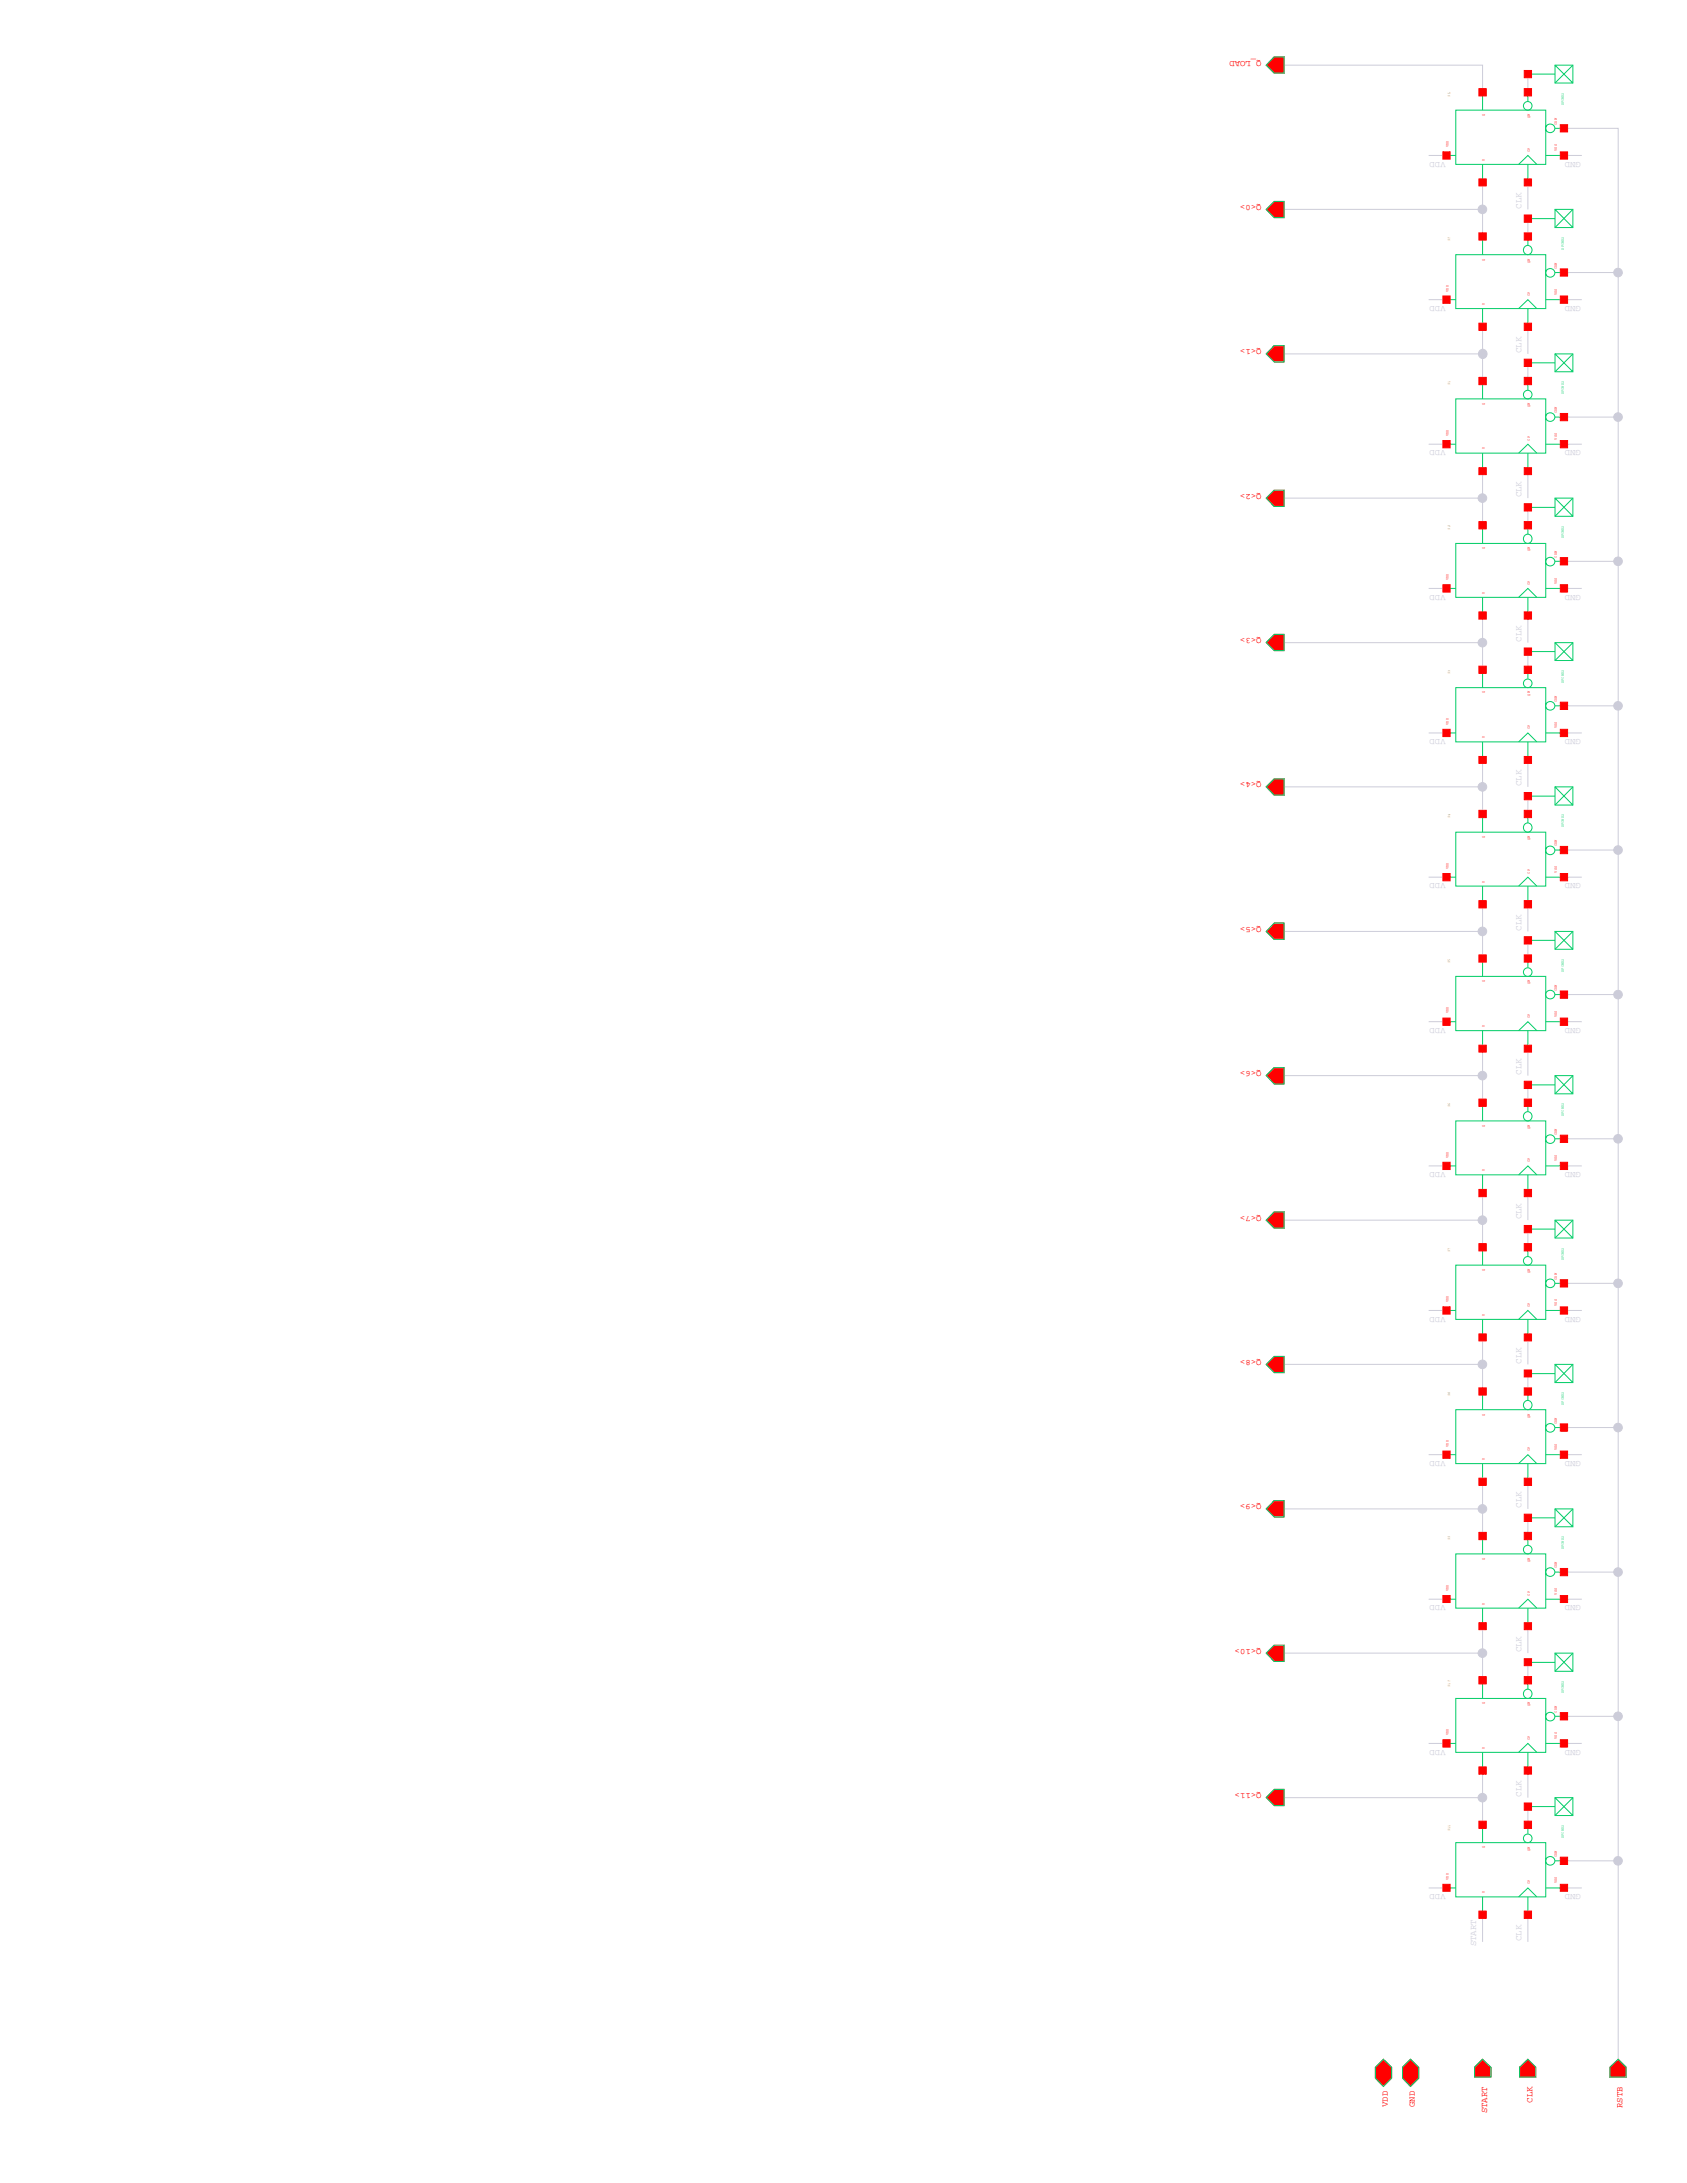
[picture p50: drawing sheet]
<svg xmlns="http://www.w3.org/2000/svg" width="216mm" height="279mm" viewBox="0 0 216 279" stroke-linecap="round" stroke-linejoin="round" font-family="sans-serif">
<defs><g id="words">
<g font-size="1.1" fill="#f00">
<text x="161.5" y="7.8" transform="rotate(-180 161.5 7.8)">Q_LOAD</text>
<text x="161.5" y="26.2" transform="rotate(-180 161.5 26.2)">Q&lt;0&gt;</text>
<text x="161.5" y="44.7" transform="rotate(-180 161.5 44.7)">Q&lt;1&gt;</text>
<text x="161.5" y="63.2" transform="rotate(-180 161.5 63.2)">Q&lt;2&gt;</text>
<text x="161.5" y="81.7" transform="rotate(-180 161.5 81.7)">Q&lt;3&gt;</text>
<text x="161.5" y="100.1" transform="rotate(-180 161.5 100.1)">Q&lt;4&gt;</text>
<text x="161.5" y="118.6" transform="rotate(-180 161.5 118.6)">Q&lt;5&gt;</text>
<text x="161.5" y="137.1" transform="rotate(-180 161.5 137.1)">Q&lt;6&gt;</text>
<text x="161.5" y="155.6" transform="rotate(-180 161.5 155.6)">Q&lt;7&gt;</text>
<text x="161.5" y="174.1" transform="rotate(-180 161.5 174.1)">Q&lt;8&gt;</text>
<text x="161.5" y="192.6" transform="rotate(-180 161.5 192.6)">Q&lt;9&gt;</text>
<text x="161.5" y="211" transform="rotate(-180 161.5 211)">Q&lt;10&gt;</text>
<text x="161.5" y="229.5" transform="rotate(-180 161.5 229.5)">Q&lt;11&gt;</text>
<text x="177.6" y="269.7" transform="rotate(-90 177.6 269.7)">VDD</text>
<text x="181.1" y="269.7" transform="rotate(-90 181.1 269.7)">GND</text>
<text x="196.1" y="269.1" transform="rotate(-90 196.1 269.1)">CLK</text>
<text x="207.7" y="269.8" transform="rotate(-90 207.7 269.8)">RSTB</text>
<text x="190.3" y="270.5" transform="rotate(-90 190.3 270.5)">START</text>
</g>
<g font-size=".5" fill="#d9cc00">
<text x="185.6" y="12.4" transform="rotate(-90 185.6 12.4)">IL</text>
<text x="185.6" y="30.8" transform="rotate(-90 185.6 30.8)">I0</text>
<text x="185.6" y="49.3" transform="rotate(-90 185.6 49.3)">I1</text>
<text x="185.6" y="67.8" transform="rotate(-90 185.6 67.8)">I2</text>
<text x="185.6" y="86.3" transform="rotate(-90 185.6 86.3)">I3</text>
<text x="185.6" y="104.7" transform="rotate(-90 185.6 104.7)">I4</text>
<text x="185.6" y="123.2" transform="rotate(-90 185.6 123.2)">I5</text>
<text x="185.6" y="141.7" transform="rotate(-90 185.6 141.7)">I6</text>
<text x="185.6" y="160.2" transform="rotate(-90 185.6 160.2)">I7</text>
<text x="185.6" y="178.7" transform="rotate(-90 185.6 178.7)">I8</text>
<text x="185.6" y="197.2" transform="rotate(-90 185.6 197.2)">I9</text>
<text x="185.6" y="215.9" transform="rotate(-90 185.6 215.9)">I10</text>
<text x="185.6" y="234.4" transform="rotate(-90 185.6 234.4)">I11</text>
</g>
<g font-size=".5" fill="#f00">
<text x="190" y="14.8" transform="rotate(-90 190 14.8)">Q</text>
<text x="195.8" y="15.1" transform="rotate(-90 195.8 15.1)">QN</text>
<text x="199.2" y="16" transform="rotate(-90 199.2 16)">CDN</text>
<text x="185.4" y="18.8" transform="rotate(-90 185.4 18.8)">VDD</text>
<text x="190" y="20.6" transform="rotate(-90 190 20.6)">D</text>
<text x="195.8" y="19.4" transform="rotate(-90 195.8 19.4)">CP</text>
<text x="199.2" y="19.3" transform="rotate(-90 199.2 19.3)">VSS</text>
<text x="190" y="33.3" transform="rotate(-90 190 33.3)">Q</text>
<text x="195.8" y="33.6" transform="rotate(-90 195.8 33.6)">QN</text>
<text x="199.2" y="34.4" transform="rotate(-90 199.2 34.4)">CDN</text>
<text x="185.4" y="37.3" transform="rotate(-90 185.4 37.3)">VDD</text>
<text x="190" y="39.1" transform="rotate(-90 190 39.1)">D</text>
<text x="195.8" y="37.9" transform="rotate(-90 195.8 37.9)">CP</text>
<text x="199.2" y="37.8" transform="rotate(-90 199.2 37.8)">VSS</text>
<text x="190" y="51.8" transform="rotate(-90 190 51.8)">Q</text>
<text x="195.8" y="52.1" transform="rotate(-90 195.8 52.1)">QN</text>
<text x="199.2" y="52.9" transform="rotate(-90 199.2 52.9)">CDN</text>
<text x="185.4" y="55.8" transform="rotate(-90 185.4 55.8)">VDD</text>
<text x="190" y="57.5" transform="rotate(-90 190 57.5)">D</text>
<text x="195.8" y="56.4" transform="rotate(-90 195.8 56.4)">CP</text>
<text x="199.2" y="56.3" transform="rotate(-90 199.2 56.3)">VSS</text>
<text x="190" y="70.3" transform="rotate(-90 190 70.3)">Q</text>
<text x="195.8" y="70.6" transform="rotate(-90 195.8 70.6)">QN</text>
<text x="199.2" y="71.4" transform="rotate(-90 199.2 71.4)">CDN</text>
<text x="185.4" y="74.3" transform="rotate(-90 185.4 74.3)">VDD</text>
<text x="190" y="76" transform="rotate(-90 190 76)">D</text>
<text x="195.8" y="74.8" transform="rotate(-90 195.8 74.8)">CP</text>
<text x="199.2" y="74.8" transform="rotate(-90 199.2 74.8)">VSS</text>
<text x="190" y="88.8" transform="rotate(-90 190 88.8)">Q</text>
<text x="195.8" y="89" transform="rotate(-90 195.8 89)">QN</text>
<text x="199.2" y="89.9" transform="rotate(-90 199.2 89.9)">CDN</text>
<text x="185.4" y="92.8" transform="rotate(-90 185.4 92.8)">VDD</text>
<text x="190" y="94.5" transform="rotate(-90 190 94.5)">D</text>
<text x="195.8" y="93.3" transform="rotate(-90 195.8 93.3)">CP</text>
<text x="199.2" y="93.2" transform="rotate(-90 199.2 93.2)">VSS</text>
<text x="190" y="107.3" transform="rotate(-90 190 107.3)">Q</text>
<text x="195.8" y="107.5" transform="rotate(-90 195.8 107.5)">QN</text>
<text x="185.4" y="111.3" transform="rotate(-90 185.4 111.3)">VDD</text>
<text x="190" y="113" transform="rotate(-90 190 113)">D</text>
<text x="195.8" y="111.8" transform="rotate(-90 195.8 111.8)">CP</text>
<text x="199.2" y="111.7" transform="rotate(-90 199.2 111.7)">VSS</text>
<text x="199.2" y="108.3" transform="rotate(-90 199.2 108.3)">CDN</text>
<text x="190" y="125.7" transform="rotate(-90 190 125.7)">Q</text>
<text x="195.8" y="126" transform="rotate(-90 195.8 126)">QN</text>
<text x="185.4" y="129.7" transform="rotate(-90 185.4 129.7)">VDD</text>
<text x="190" y="131.4" transform="rotate(-90 190 131.4)">D</text>
<text x="195.8" y="130.3" transform="rotate(-90 195.8 130.3)">CP</text>
<text x="199.2" y="130.2" transform="rotate(-90 199.2 130.2)">VSS</text>
<text x="199.2" y="126.8" transform="rotate(-90 199.2 126.8)">CDN</text>
<text x="185.4" y="148.2" transform="rotate(-90 185.4 148.2)">VDD</text>
<text x="190" y="149.9" transform="rotate(-90 190 149.9)">D</text>
<text x="190" y="144.2" transform="rotate(-90 190 144.2)">Q</text>
<text x="195.8" y="148.8" transform="rotate(-90 195.8 148.8)">CP</text>
<text x="195.8" y="144.5" transform="rotate(-90 195.8 144.5)">QN</text>
<text x="199.2" y="148.6" transform="rotate(-90 199.2 148.6)">VSS</text>
<text x="199.2" y="145.3" transform="rotate(-90 199.2 145.3)">CDN</text>
<text x="185.4" y="166.7" transform="rotate(-90 185.4 166.7)">VDD</text>
<text x="190" y="162.7" transform="rotate(-90 190 162.7)">Q</text>
<text x="195.8" y="167.3" transform="rotate(-90 195.8 167.3)">CP</text>
<text x="195.8" y="163" transform="rotate(-90 195.8 163)">QN</text>
<text x="199.2" y="167.1" transform="rotate(-90 199.2 167.1)">VSS</text>
<text x="199.2" y="163.8" transform="rotate(-90 199.2 163.8)">CDN</text>
<text x="190" y="168.4" transform="rotate(-90 190 168.4)">D</text>
<text x="185.4" y="185.2" transform="rotate(-90 185.4 185.2)">VDD</text>
<text x="190" y="181.2" transform="rotate(-90 190 181.2)">Q</text>
<text x="195.8" y="185.7" transform="rotate(-90 195.8 185.7)">CP</text>
<text x="195.8" y="181.5" transform="rotate(-90 195.8 181.5)">QN</text>
<text x="199.2" y="185.6" transform="rotate(-90 199.2 185.6)">VSS</text>
<text x="199.2" y="182.2" transform="rotate(-90 199.2 182.2)">CDN</text>
<text x="190" y="186.9" transform="rotate(-90 190 186.9)">D</text>
<text x="185.4" y="203.6" transform="rotate(-90 185.4 203.6)">VDD</text>
<text x="190" y="199.6" transform="rotate(-90 190 199.6)">Q</text>
<text x="195.8" y="199.9" transform="rotate(-90 195.8 199.9)">QN</text>
<text x="199.2" y="200.7" transform="rotate(-90 199.2 200.7)">CDN</text>
<text x="190" y="205.4" transform="rotate(-90 190 205.4)">D</text>
<text x="195.8" y="204.2" transform="rotate(-90 195.8 204.2)">CP</text>
<text x="199.2" y="204.1" transform="rotate(-90 199.2 204.1)">VSS</text>
<text x="190" y="218.1" transform="rotate(-90 190 218.1)">Q</text>
<text x="195.8" y="218.4" transform="rotate(-90 195.8 218.4)">QN</text>
<text x="199.2" y="219.2" transform="rotate(-90 199.2 219.2)">CDN</text>
<text x="185.4" y="222.1" transform="rotate(-90 185.4 222.1)">VDD</text>
<text x="190" y="223.8" transform="rotate(-90 190 223.8)">D</text>
<text x="195.8" y="222.7" transform="rotate(-90 195.8 222.7)">CP</text>
<text x="199.2" y="222.5" transform="rotate(-90 199.2 222.5)">VSS</text>
<text x="190" y="236.6" transform="rotate(-90 190 236.6)">Q</text>
<text x="195.8" y="236.9" transform="rotate(-90 195.8 236.9)">QN</text>
<text x="199.2" y="237.7" transform="rotate(-90 199.2 237.7)">CDN</text>
<text x="185.4" y="240.6" transform="rotate(-90 185.4 240.6)">VDD</text>
<text x="190" y="242.3" transform="rotate(-90 190 242.3)">D</text>
<text x="195.8" y="241.2" transform="rotate(-90 195.8 241.2)">CP</text>
<text x="199.2" y="241" transform="rotate(-90 199.2 241)">VSS</text>
</g>
<g font-size=".5" fill="#0c6">
<text x="200.2" y="13.5" transform="rotate(-90 200.2 13.5)">DFCND2</text>
<text x="200.2" y="32" transform="rotate(-90 200.2 32)">DFCND2</text>
<text x="200.2" y="50.5" transform="rotate(-90 200.2 50.5)">DFCND2</text>
<text x="200.2" y="68.9" transform="rotate(-90 200.2 68.9)">DFCND2</text>
<text x="200.2" y="87.4" transform="rotate(-90 200.2 87.4)">DFCND2</text>
<text x="200.2" y="105.9" transform="rotate(-90 200.2 105.9)">DFCND2</text>
<text x="200.2" y="124.4" transform="rotate(-90 200.2 124.4)">DFCND2</text>
<text x="200.2" y="142.8" transform="rotate(-90 200.2 142.8)">DFCND2</text>
<text x="200.2" y="161.3" transform="rotate(-90 200.2 161.3)">DFCND2</text>
<text x="200.2" y="179.8" transform="rotate(-90 200.2 179.8)">DFCND2</text>
<text x="200.2" y="198.3" transform="rotate(-90 200.2 198.3)">DFCND2</text>
<text x="200.2" y="216.7" transform="rotate(-90 200.2 216.7)">DFCND2</text>
<text x="200.2" y="235.2" transform="rotate(-90 200.2 235.2)">DFCND2</text>
</g>
</g></defs>
<g fill="none" stroke="#0c6" stroke-width=".13">
<path d="M163.1 7.3h1.2v2.1h-1.2l-1-1.1zM185.1 19.9h1.2M186.3 14.1h11.5v6.9h-11.5zM189.7 11.8v2.3M195.5 11.8v1.2M195.5 9.5h3.5M197.8 19.9h2.4M199 16.4h1.2M199 8.3h2.3v2.3h-2.3zM199 8.3l2.3 2.3M201.3 8.3l-2.3 2.3M162.1 26.8l1-1h1.2v2.1h-1.2z"/>
<path d="M185.1 38.4h1.2M186.3 32.6h11.5v6.9h-11.5zM189.7 39.5v2.3M189.7 21v2.4M189.7 30.3v2.3M194.4 39.5l1.1-1.1 1.2 1.1M194.4 21l1.1-1.1 1.2 1.1M195.5 39.5v2.3M195.5 21v2.4M195.5 30.3v1.1M195.5 28h3.5M197.8 38.4h2.4"/>
<path d="M199 34.9h1.2M199 26.8h2.3v2.3h-2.3zM199 26.8l2.3 2.3M201.3 26.8l-2.3 2.3M163.1 44.2h1.2v2.1h-1.2l-1-1zM185.1 56.9h1.2M186.3 51.1h11.5v6.9h-11.5zM189.7 58v2.3M189.7 48.8v2.3M194.4 58l1.1-1.1 1.2 1.1M195.5 58v2.3M195.5 48.8v1.1"/>
<path d="M195.5 46.4h3.5M197.8 56.9h2.4M199 53.4h1.2M199 45.3h2.3v2.3h-2.3zM199 45.3l2.3 2.3M201.3 45.3l-2.3 2.3M162.1 63.8l1-1.1h1.2v2.1h-1.2zM185.1 75.3h1.2M186.3 69.6h11.5v6.9h-11.5zM189.7 76.5v2.3M189.7 67.2v2.4M194.4 76.5l1.1-1.2 1.2 1.2"/>
<path d="M195.5 76.5v2.3M195.5 67.2v1.2M195.5 64.9h3.5M197.8 75.3h2.4M199 71.8h1.2M199 63.8h2.3v2.3h-2.3zM199 63.8l2.3 2.3M201.3 63.8l-2.3 2.3M163.1 81.2h1.2v2.1h-1.2l-1-1zM185.1 93.8h1.2M186.3 88h11.5v7h-11.5zM189.7 95v2.2"/>
<path d="M189.7 85.7v2.3M194.4 95l1.1-1.2 1.2 1.2M195.5 95v2.2M195.5 85.7v1.2M195.5 83.4h3.5M197.8 93.8h2.4M199 90.3h1.2M199 82.3h2.3v2.2h-2.3zM199 82.3l2.3 2.2M201.3 82.3l-2.3 2.2M162.1 100.7l1-1h1.2v2.1h-1.2zM163.1 118.2h1.2v2h-1.2l-1-1z"/>
<path d="M185.1 112.3h1.2M186.3 106.5h11.5v6.9h-11.5zM189.7 113.4v2.3M189.7 104.2v2.3M194.4 113.4l1.1-1.1 1.2 1.1M195.5 113.4v2.3M195.5 104.2v1.1M195.5 101.9h3.5M197.8 112.3h2.4M199 108.8h1.2M199 119.2h2.3v2.3h-2.3zM199 119.2l2.3 2.3"/>
<path d="M199 100.7h2.3v2.3h-2.3zM199 100.7l2.3 2.3M201.3 119.2l-2.3 2.3M201.3 100.7l-2.3 2.3M162.1 137.7l1-1h1.2v2h-1.2zM185.1 130.8h1.2M186.3 125h11.5v6.9h-11.5zM189.7 131.9v2.3M189.7 122.7v2.3M194.4 131.9l1.1-1.1 1.2 1.1M195.5 131.9v2.3M195.5 138.9h3.5"/>
<path d="M195.5 122.7v1.1M195.5 120.4h3.5M197.8 130.8h2.4M199 127.3h1.2M199 137.7h2.3v2.3h-2.3zM199 137.7l2.3 2.3M201.3 137.7l-2.3 2.3M163.1 155.1h1.2v2.1h-1.2l-1-1zM185.1 149.2h1.2M186.3 143.5h11.5v6.9h-11.5zM189.7 150.4v2.3M189.7 159.6v2.3"/>
<path d="M189.7 141.1v2.4M194.4 150.4l1.1-1.2 1.2 1.2M195.5 150.4v2.3M195.5 159.6v1.2M195.5 157.3h3.5M195.5 141.1v1.2M197.8 149.2h2.4M199 145.8h1.2M199 156.2h2.3v2.3h-2.3zM199 156.2l2.3 2.3M201.3 156.2l-2.3 2.3M162.1 174.6l1-1h1.2v2.1h-1.2z"/>
<path d="M185.1 167.7h1.2M186.3 161.9h11.5v7h-11.5zM189.7 168.9v2.3M189.7 178.1v2.3M194.4 168.9l1.1-1.2 1.2 1.2M195.5 168.9v2.3M195.5 178.1v1.1M195.5 175.8h3.5M197.8 167.7h2.4M199 164.3h1.2M199 174.6h2.3v2.4h-2.3zM199 174.6l2.3 2.4"/>
<path d="M201.3 174.6l-2.3 2.4M163.1 192.1h1.2v2h-1.2l-1-1zM185.1 186.2h1.2M186.3 198.9h11.5v6.9h-11.5zM186.3 180.4h11.5v6.9h-11.5zM189.7 187.3v2.4M189.7 196.6v2.3M194.4 187.3l1.1-1.1 1.2 1.1M195.5 187.3v2.4M195.5 196.6v1.1M195.5 194.3h3.5M197.8 186.2h2.4"/>
<path d="M199 182.7h1.2M199 193.1h2.3v2.3h-2.3zM199 193.1l2.3 2.3M201.3 193.1l-2.3 2.3M162.1 211.6l1-1h1.2v2h-1.2zM185.1 204.7h1.2M186.3 217.4h11.5v6.9h-11.5zM189.7 205.8v2.3M189.7 215.1v2.3M194.4 205.8l1.1-1.1 1.2 1.1M195.5 205.8v2.3M195.5 215.1v1.1"/>
<path d="M195.5 212.8h3.5M197.8 204.7h2.4M199 219.7h1.2M199 201.2h1.2M199 211.6h2.3v2.3h-2.3zM199 211.6l2.3 2.3M201.3 211.6l-2.3 2.3M163.1 229h1.2v2.1h-1.2l-1-1zM185.1 223.1h1.2M186.3 235.8h11.5v7h-11.5zM189.7 224.3v2.3M189.7 233.6v2.2"/>
<path d="M194.4 224.3l1.1-1.2 1.2 1.2M195.5 224.3v2.3M195.5 233.6v1.1M195.5 231.2h3.5M197.8 223.1h2.4M199 238.2h1.2M199 230.1h2.3v2.3h-2.3zM199 230.1l2.3 2.3M201.3 230.1l-2.3 2.3M185.1 241.6h1.2M189.7 242.8v2.3M194.4 242.8l1.1-1.2 1.2 1.2"/>
<path d="M195.5 242.8v2.3M197.8 241.6h2.4M176 264.6l1-1 1.1 1v1.4l-1.1 1-1-1zM179.5 264.6l1-1 1.1 1v1.4l-1.1 1-1-1zM189.7 263.6l1.1 1v1.3h-2.1v-1.3zM194.5 264.6l1-1 1.1 1v1.3h-2.1zM206 264.6l1.1-1 1 1v1.3h-2.1z"/>
<circle cx="195.5" cy="13.5" r=".55"/>
<circle cx="198.4" cy="16.4" r=".57"/>
<circle cx="195.5" cy="32" r=".57"/>
<circle cx="198.4" cy="34.9" r=".57"/>
<circle cx="195.5" cy="50.5" r=".55"/>
<circle cx="198.4" cy="53.4" r=".57"/>
<circle cx="195.5" cy="68.9" r=".57"/>
<circle cx="198.4" cy="71.9" r=".57"/>
<circle cx="195.5" cy="87.5" r=".55"/>
<circle cx="198.4" cy="90.4" r=".57"/>
<circle cx="195.5" cy="105.9" r=".57"/>
<circle cx="198.4" cy="108.9" r=".57"/>
<circle cx="195.5" cy="124.4" r=".55"/>
<circle cx="198.4" cy="127.3" r=".57"/>
<circle cx="195.5" cy="142.9" r=".57"/>
<circle cx="198.4" cy="145.8" r=".57"/>
<circle cx="195.5" cy="179.8" r=".57"/>
<circle cx="195.5" cy="161.4" r=".55"/>
<circle cx="198.4" cy="164.3" r=".57"/>
<circle cx="195.5" cy="198.3" r=".55"/>
<circle cx="198.4" cy="182.8" r=".57"/>
<circle cx="195.5" cy="216.8" r=".57"/>
<circle cx="198.4" cy="219.7" r=".57"/>
<circle cx="198.4" cy="201.2" r=".57"/>
<circle cx="195.5" cy="235.3" r=".55"/>
<circle cx="198.4" cy="238.2" r=".57"/>
</g>
<g fill="none" stroke="#ccccd9" stroke-width=".13">
<path d="M163.2 8.3h26.5v3.5M182.8 19.9h2.3M195.5 9.5v2.3M200.2 19.9h2.2M200.2 16.4h6.9v18.5M163.2 26.8h26.5v3.5M182.8 38.4h2.3M189.7 23.4v3.4M195.5 23.4v3.4M195.5 28v2.3M200.2 38.4h2.2M200.2 34.9h6.9v18.5"/>
<path d="M163.2 45.3h26.5v3.5M182.8 56.9h2.3M189.7 41.8v3.5M195.5 41.8v3.5M195.5 46.4v2.4M200.2 56.9h2.2M200.2 53.4h6.9v18.4M164.3 63.8h25.4v3.4M182.8 75.3h2.3M189.7 60.3v3.5M189.7 78.8v3.5M195.5 60.3v3.5"/>
<path d="M195.5 64.9v2.3M195.5 78.8v3.5M200.2 75.3h2.2M200.2 71.8h6.9v18.5M164.3 82.3h25.4v3.4M182.8 93.8h2.3M189.7 97.2v3.5M195.5 83.4v2.3M195.5 97.2v3.5M200.2 93.8h2.2M200.2 90.3h6.9v18.5M164.3 119.2h25.4v3.5"/>
<path d="M164.3 100.7h25.4v3.5M182.8 112.3h2.3M189.7 115.7v3.5M195.5 101.9v2.3M195.5 115.7v3.5M200.2 112.3h2.2M200.2 108.8h6.9v18.5M164.3 137.7h25.4v3.4M182.8 130.8h2.3M189.7 134.2v3.5M195.5 120.4v2.3M195.5 134.2v3.5"/>
<path d="M195.5 138.9v2.2M200.2 130.8h2.2M200.2 127.3h6.9v18.5M164.3 156.2h25.4v3.4M182.8 149.2h2.3M189.7 152.7v3.5M195.5 152.7v3.5M195.5 157.3v2.3M200.2 149.2h2.2M200.2 145.8h6.9v18.5M164.3 174.6h25.4v3.5M182.8 167.7h2.3"/>
<path d="M189.7 171.2v3.4M195.5 171.2v3.4M195.5 175.8v2.3M200.2 167.7h2.2M200.2 164.3h6.9v18.4M164.3 193.1h25.4v3.5M182.8 186.2h2.3M189.7 189.7v3.4M195.5 189.7v3.4M195.5 194.3v2.3M200.2 186.2h2.2M200.2 182.7h6.9"/>
<path d="M207.1 182.7v18.5M164.3 211.6h25.4v3.5M182.8 204.7h2.3M189.7 208.1v3.5M195.5 208.1v3.5M195.5 212.8v2.3M200.2 204.7h2.2M200.2 201.2h6.9v18.5M200.2 219.7h6.9M207.1 219.7v18.5M164.3 230.1h25.4v3.5M182.8 223.1h2.3"/>
<path d="M189.7 226.6v3.5M195.5 226.6v3.5M195.5 231.2v2.4M200.2 223.1h2.2M200.2 238.2h6.9v25.4M182.8 241.6h2.3M189.7 245.1v3.4M195.5 245.1v3.4M200.2 241.6h2.2"/>
</g>
<g fill="#ccccd9" stroke="#ccccd9" stroke-width=".13">
<circle cx="207.1" cy="238.2" r=".55"/>
<circle cx="189.7" cy="230.1" r=".55"/>
<circle cx="207.1" cy="219.7" r=".55"/>
<circle cx="189.7" cy="211.6" r=".55"/>
<circle cx="207.1" cy="201.2" r=".55"/>
<circle cx="189.7" cy="193.1" r=".55"/>
<circle cx="207.1" cy="182.7" r=".55"/>
<circle cx="189.7" cy="174.6" r=".55"/>
<circle cx="207.1" cy="164.3" r=".55"/>
<circle cx="189.7" cy="156.2" r=".55"/>
<circle cx="207.1" cy="145.8" r=".55"/>
<circle cx="189.7" cy="137.7" r=".55"/>
<circle cx="207.1" cy="127.3" r=".55"/>
<circle cx="189.7" cy="119.2" r=".55"/>
<circle cx="207.1" cy="108.8" r=".55"/>
<circle cx="189.7" cy="100.7" r=".55"/>
<circle cx="207.1" cy="90.3" r=".55"/>
<circle cx="189.7" cy="82.3" r=".55"/>
<circle cx="207.1" cy="71.8" r=".55"/>
<circle cx="189.7" cy="63.8" r=".55"/>
<circle cx="207.1" cy="53.4" r=".55"/>
<circle cx="189.8" cy="45.3" r=".57"/>
<circle cx="207.1" cy="34.9" r=".55"/>
<circle cx="189.7" cy="26.8" r=".55"/>
</g>
<g fill="#f00" stroke="#f00" stroke-width=".13">
<path d="M177 263.6l1.1 1v1.4l-1.1 1-1-1v-1.4z"/>
<path d="M180.5 263.6l1.1 1v1.4l-1.1 1-1-1v-1.4z"/>
<path d="M194.5 264.6l1-1 1.1 1v1.3h-2.1z"/>
<path d="M206 264.6l1.1-1 1 1v1.3h-2.1z"/>
<path d="M188.7 264.6l1-1 1.1 1v1.3h-2.1z"/>
<path d="M189.3 244.6h.9v.9h-.9z"/>
<path d="M195.1 244.6h.9v.9h-.9z"/>
<path d="M184.7 241.2h.9v.9h-.9z"/>
<path d="M199.7 241.2h.9v.9h-.9z"/>
<path d="M199.7 237.7h.9v.9h-.9z"/>
<path d="M195.1 233.1h.9v.9h-.9z"/>
<path d="M189.3 233.1h.9v.9h-.9z"/>
<path d="M195.1 230.8h.9v.9h-.9z"/>
<path d="M163.1 229h1.2v2.1h-1.2l-1-1z"/>
<path d="M189.3 226.1h.9v1h-.9z"/>
<path d="M195.1 226.1h.9v1h-.9z"/>
<path d="M184.7 222.7h.9v.9h-.9z"/>
<path d="M199.7 222.7h.9v.9h-.9z"/>
<path d="M199.7 219.2h.9v.9h-.9z"/>
<path d="M195.1 214.6h.9v.9h-.9z"/>
<path d="M189.3 214.6h.9v.9h-.9z"/>
<path d="M195.1 212.3h.9v.9h-.9z"/>
<path d="M162.1 211.6l1-1h1.2v2h-1.2z"/>
<path d="M189.3 207.7h.9v.9h-.9z"/>
<path d="M195.1 207.7h.9v.9h-.9z"/>
<path d="M184.7 204.2h.9v.9h-.9z"/>
<path d="M199.7 204.2h.9v.9h-.9z"/>
<path d="M199.7 200.7h.9v1h-.9z"/>
<path d="M195.1 196.1h.9v1h-.9z"/>
<path d="M189.3 196.1h.9v1h-.9z"/>
<path d="M195.1 193.8h.9v.9h-.9z"/>
<path d="M163.1 192.1h1.2v2h-1.2l-1-1z"/>
<path d="M189.3 189.2h.9v.9h-.9z"/>
<path d="M195.1 189.2h.9v.9h-.9z"/>
<path d="M184.7 185.7h.9v.9h-.9z"/>
<path d="M199.7 185.7h.9v.9h-.9z"/>
<path d="M199.7 182.2h.9v1h-.9z"/>
<path d="M195.1 177.6h.9v1h-.9z"/>
<path d="M189.3 177.6h.9v1h-.9z"/>
<path d="M195.1 175.3h.9v.9h-.9z"/>
<path d="M162.1 174.6l1-1h1.2v2.1h-1.2z"/>
<path d="M189.3 170.7h.9v.9h-.9z"/>
<path d="M195.1 170.7h.9v.9h-.9z"/>
<path d="M184.7 167.3h.9v.9h-.9z"/>
<path d="M199.7 167.3h.9v.9h-.9z"/>
<path d="M199.7 163.8h.9v.9h-.9z"/>
<path d="M195.1 159.2h.9v.9h-.9z"/>
<path d="M189.3 159.2h.9v.9h-.9z"/>
<path d="M195.1 156.8h.9v1h-.9z"/>
<path d="M163.1 155.1h1.2v2.1h-1.2l-1-1z"/>
<path d="M189.3 152.2h.9v1h-.9z"/>
<path d="M195.1 152.2h.9v1h-.9z"/>
<path d="M184.7 148.8h.9v.9h-.9z"/>
<path d="M199.7 148.8h.9v.9h-.9z"/>
<path d="M199.7 145.3h.9v.9h-.9z"/>
<path d="M195.1 140.7h.9v.9h-.9z"/>
<path d="M189.3 140.7h.9v.9h-.9z"/>
<path d="M195.1 138.4h.9v.9h-.9z"/>
<path d="M162.1 137.7l1-1h1.2v2h-1.2z"/>
<path d="M189.3 133.8h.9v.9h-.9z"/>
<path d="M195.1 133.8h.9v.9h-.9z"/>
<path d="M184.7 130.3h.9v.9h-.9z"/>
<path d="M199.7 130.3h.9v.9h-.9z"/>
<path d="M199.7 126.8h.9v1h-.9z"/>
<path d="M195.1 122.2h.9v.9h-.9z"/>
<path d="M189.3 122.2h.9v.9h-.9z"/>
<path d="M195.1 119.9h.9v.9h-.9z"/>
<path d="M163.1 118.2h1.2v2h-1.2l-1-1z"/>
<path d="M189.3 115.3h.9v.9h-.9z"/>
<path d="M195.1 115.3h.9v.9h-.9z"/>
<path d="M184.7 111.8h.9v.9h-.9z"/>
<path d="M199.7 111.8h.9v.9h-.9z"/>
<path d="M199.7 108.3h.9v1h-.9z"/>
<path d="M195.1 103.7h.9v.9h-.9z"/>
<path d="M189.3 103.7h.9v.9h-.9z"/>
<path d="M195.1 101.4h.9v1h-.9z"/>
<path d="M162.1 100.7l1-1h1.2v2.1h-1.2z"/>
<path d="M189.3 96.8h.9v.9h-.9z"/>
<path d="M195.1 96.8h.9v.9h-.9z"/>
<path d="M184.7 93.3h.9v1h-.9z"/>
<path d="M199.7 93.3h.9v1h-.9z"/>
<path d="M199.7 89.9h.9v.9h-.9z"/>
<path d="M195.1 85.3h.9v.9h-.9z"/>
<path d="M189.3 85.3h.9v.9h-.9z"/>
<path d="M195.1 82.9h.9v1h-.9z"/>
<path d="M163.1 81.2h1.2v2.1h-1.2l-1-1z"/>
<path d="M189.3 78.3h.9v.9h-.9z"/>
<path d="M195.1 78.3h.9v.9h-.9z"/>
<path d="M184.7 74.8h.9v1h-.9z"/>
<path d="M199.7 74.8h.9v1h-.9z"/>
<path d="M199.7 71.4h.9v.9h-.9z"/>
<path d="M195.1 66.8h.9v.9h-.9z"/>
<path d="M189.3 66.8h.9v.9h-.9z"/>
<path d="M195.1 64.5h.9v.9h-.9z"/>
<path d="M162.1 63.8l1-1.1h1.2v2.1h-1.2z"/>
<path d="M189.3 59.9h.9v.8h-.9z"/>
<path d="M195.1 59.9h.9v.8h-.9z"/>
<path d="M184.7 56.4h.9v.9h-.9z"/>
<path d="M199.7 56.4h.9v.9h-.9z"/>
<path d="M199.7 52.9h.9v.9h-.9z"/>
<path d="M195.1 48.3h.9v.9h-.9z"/>
<path d="M189.3 48.3h.9v.9h-.9z"/>
<path d="M195.1 46h.9v.9h-.9z"/>
<path d="M163.1 44.2h1.2v2.1h-1.2l-1-1z"/>
<path d="M189.3 41.4h.9v.9h-.9z"/>
<path d="M195.1 41.4h.9v.9h-.9z"/>
<path d="M184.7 37.9h.9v.9h-.9z"/>
<path d="M199.7 37.9h.9v.9h-.9z"/>
<path d="M199.7 34.4h.9v.9h-.9z"/>
<path d="M195.1 29.8h.9v.9h-.9z"/>
<path d="M189.3 29.8h.9v.9h-.9z"/>
<path d="M195.1 27.5h.9v.9h-.9z"/>
<path d="M162.1 26.8l1-1h1.2v2.1h-1.2z"/>
<path d="M189.3 22.9h.9v.9h-.9z"/>
<path d="M195.1 22.9h.9v.9h-.9z"/>
<path d="M184.7 19.4h.9v1h-.9z"/>
<path d="M199.7 19.4h.9v1h-.9z"/>
<path d="M199.7 16h.9v.9h-.9z"/>
<path d="M195.1 11.3h.9v1h-.9z"/>
<path d="M189.3 11.3h.9v1h-.9z"/>
<path d="M195.1 9h.9v.9h-.9z"/>
<path d="M163.1 7.3h1.2v2.1h-1.2l-1-1.1z"/>
</g>
<use href="#words"/>
</svg>
